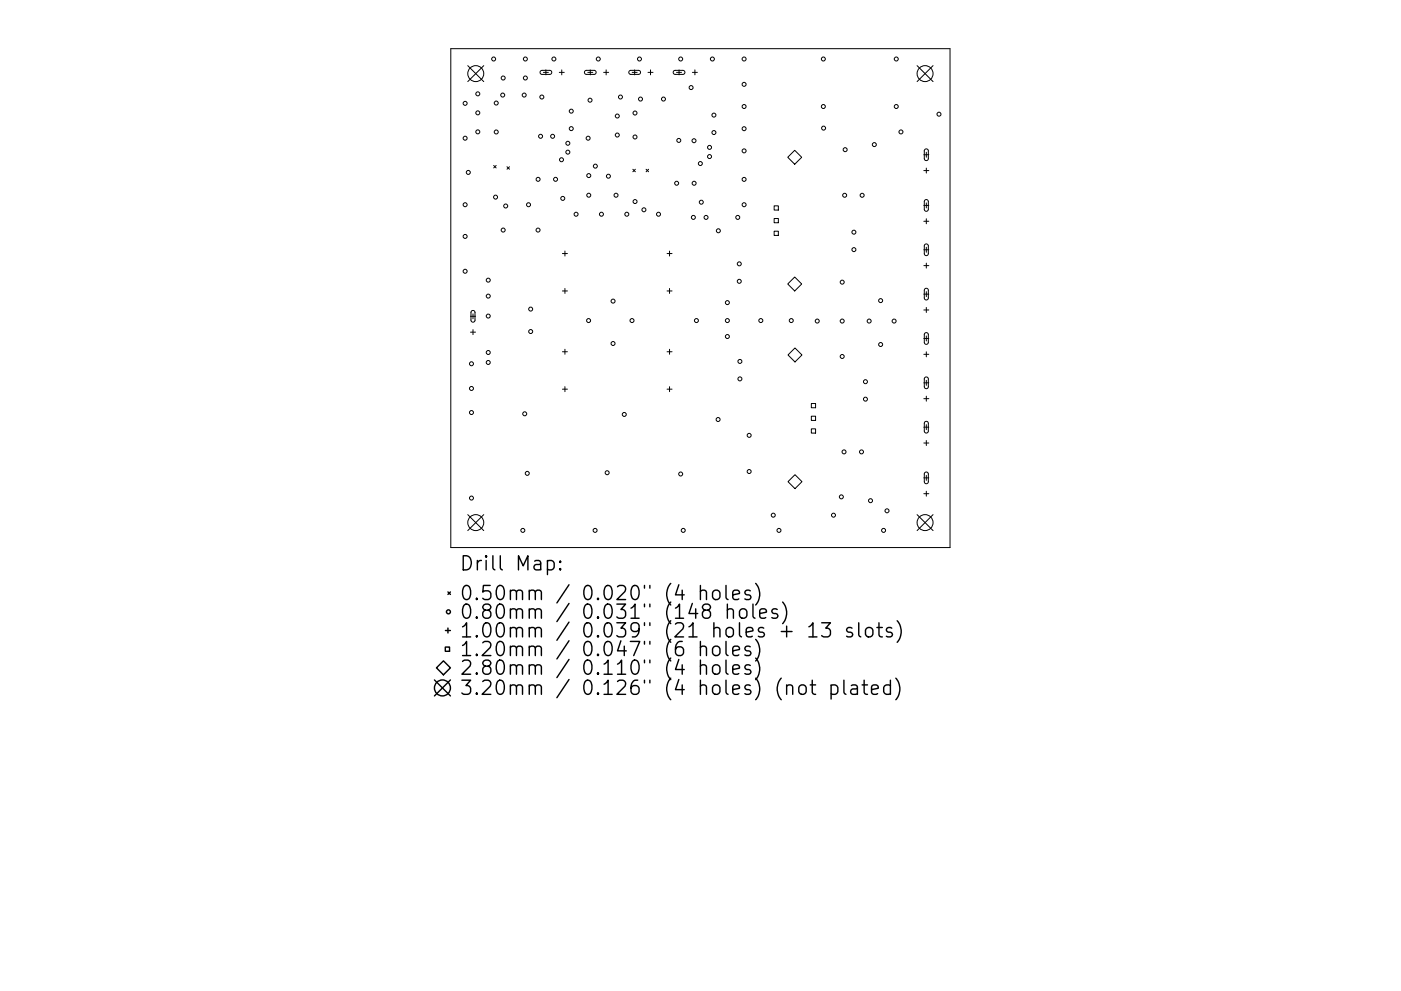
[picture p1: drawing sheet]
<svg xmlns="http://www.w3.org/2000/svg" width="297mm" height="210mm" viewBox="0 0 297 210" stroke-linecap="round" stroke-linejoin="round" font-family="sans-serif">
<defs><g id="words">
<g font-size="4.2">
<text x="97.5" y="121.1">Drill Map:</text>
<text x="97.5" y="127.4">0.50mm / 0.020&quot; (4 holes)</text>
<text x="97.5" y="131.3">0.80mm / 0.031&quot; (148 holes)</text>
<text x="97.5" y="135.3">1.00mm / 0.039&quot; (21 holes + 13 slots)</text>
<text x="97.5" y="139.2">1.20mm / 0.047&quot; (6 holes)</text>
<text x="97.5" y="143.2">2.80mm / 0.110&quot; (4 holes)</text>
<text x="97.5" y="147.5">3.20mm / 0.126&quot; (4 holes) (not plated)</text>
</g>
</g></defs>
<g fill="none" stroke="#000" stroke-width=".21">
<path d="M95.6 10.3h105.8v105.9h-105.8zM99.2 13.9l3.4 3.4M102.6 13.9l-3.4 3.4M114.6 15.1l.3-.2h1.7l.3 .2 .1 .3-.4 .4h-1.7l-.4-.3zM115.2 15.4h1.1M115.7 14.8v1.1M118.6 15.4h1M119.1 14.8v1.1M124 15.1l.3-.2h1.7l.3 .2 .1 .3-.4 .4h-1.7l-.4-.3zM124.6 15.4h1.1M125.2 14.8v1.1M128 15.4h1"/>
<path d="M128.5 14.8v1.1M133.4 15.1l.3-.2h1.8l.2 .2 .1 .3-.3 .4h-1.8l-.4-.3zM134 15.4h1.1M134.6 14.8v1.1M137.4 15.4h1.1M137.9 14.8v1.1M142.9 15.1l.2-.2h1.8l.2 .2 .1 .3-.3 .4h-1.8l-.3-.3zM143.4 15.4h1.1M144 14.8v1.1M146.8 15.4h1.1M147.3 14.8v1.1M194.4 13.9l3.4 3.4"/>
<path d="M197.8 13.9l-3.4 3.4M104.7 35.1l.5 .5M105.2 35.1l-.5 .5M107.5 35.4l.5 .5M108 35.4l-.5 .5M134.2 35.9l.5 .5M134.7 35.9l-.5 .5M137 35.9l.5 .5M137.5 35.9l-.5 .5M167 33.4l1.5-1.5 1.5 1.5-1.5 1.5zM195.9 32.8h1M195.9 36.2h1"/>
<path d="M196.1 31.7l.4-.1 .3 .3v1.8l-.3 .4-.4-.1-.1-.3v-1.7zM196.4 32.3v1.1M196.4 35.7v1M119.2 53.8h1.1M119.8 53.3v1M141.4 53.8h1.1M142 53.3v1M164.1 43.7h.9v.9h-.9zM164.1 46.4h.9v.9h-.9zM164.1 49h.9v.9h-.9zM195.9 43.6h1M195.9 46.9h1"/>
<path d="M195.9 53h1M195.9 56.4h1M196.1 42.5l.4-.1 .3 .3v1.8l-.3 .3h-.4l-.1-.3v-1.8zM196.1 51.9l.4-.1 .3 .3v1.8l-.3 .3h-.4l-.1-.3v-1.8zM196.4 43.1v1M196.4 46.4v1.1M196.4 52.5v1M196.4 55.8v1.1M99.8 67.1h1M99.8 70.5h1M100 66l.4-.1 .3 .3v1.8l-.3 .3h-.4l-.1-.3v-1.7zM100.3 66.6v1"/>
<path d="M100.3 69.9v1.1M119.2 61.7h1.1M119.2 74.6h1.1M119.8 61.2v1.1M119.8 74.1v1.1M141.4 61.7h1.1M141.4 74.6h1.1M142 61.2v1.1M142 74.1v1.1M167 60.3l1.5-1.5 1.5 1.5-1.5 1.4zM167.1 75.3l1.5-1.5 1.4 1.5-1.4 1.5zM195.9 62.4h1"/>
<path d="M195.9 65.8h1M195.9 71.8h1M195.9 75.2h1M196.1 61.3l.4-.1 .3 .3v1.8l-.3 .3h-.4l-.1-.3v-1.7zM196.1 70.7l.4-.1 .3 .3v1.8l-.3 .4-.4-.1-.1-.3v-1.7zM196.4 61.9v1M196.4 65.2v1.1M196.4 71.3v1M196.4 74.6v1.1M119.2 82.6h1.1M119.8 82v1.1M141.4 82.6h1.1"/>
<path d="M142 82v1.1M172 85.6h.9v.9h-.9zM172 88.3h.9v.9h-.9zM172 91h.9v.9h-.9zM195.9 81.2h1M195.9 84.6h1M195.9 90.6h1M195.9 94h1M196.1 80.1l.4-.1 .3 .3v1.8l-.3 .4-.4-.1-.1-.3v-1.7zM196.1 89.5l.4-.1 .3 .3v1.8l-.3 .4-.4-.1-.1-.3v-1.7zM196.4 80.7v1.1M196.4 84.1v1"/>
<path d="M196.4 90.1v1.1M196.4 93.5v1M99.2 109.2l3.4 3.4M102.6 109.2l-3.4 3.4M167.1 102.2l1.5-1.5 1.4 1.5-1.4 1.5zM194.4 109.2l3.4 3.4M195.9 101.4h1M195.9 104.7h1M196.1 100.3l.4-.1 .3 .3v1.8l-.3 .3h-.4l-.1-.3v-1.8zM196.4 100.9v1M196.4 104.2v1.1M197.8 109.2l-3.4 3.4"/>
<circle cx="100.9" cy="15.6" r="1.69"/>
<circle cx="101.3" cy="19.9" r=".42"/>
<circle cx="104.7" cy="12.5" r=".42"/>
<circle cx="106.7" cy="16.6" r=".42"/>
<circle cx="111.4" cy="12.5" r=".42"/>
<circle cx="111.4" cy="16.6" r=".42"/>
<circle cx="117.4" cy="12.5" r=".42"/>
<circle cx="126.8" cy="12.5" r=".42"/>
<circle cx="135.6" cy="12.5" r=".42"/>
<circle cx="144.3" cy="12.5" r=".42"/>
<circle cx="146.5" cy="18.6" r=".42"/>
<circle cx="151" cy="12.5" r=".42"/>
<circle cx="157.8" cy="12.5" r=".42"/>
<circle cx="157.8" cy="17.9" r=".42"/>
<circle cx="174.6" cy="12.5" r=".42"/>
<circle cx="190" cy="12.5" r=".42"/>
<circle cx="196.1" cy="15.6" r="1.69"/>
<circle cx="98.6" cy="21.9" r=".42"/>
<circle cx="98.6" cy="29.3" r=".42"/>
<circle cx="99.3" cy="36.6" r=".42"/>
<circle cx="101.3" cy="23.9" r=".42"/>
<circle cx="101.3" cy="28" r=".42"/>
<circle cx="105.2" cy="21.9" r=".42"/>
<circle cx="105.2" cy="28" r=".42"/>
<circle cx="106.6" cy="20.2" r=".42"/>
<circle cx="111.1" cy="20.2" r=".42"/>
<circle cx="114.1" cy="38" r=".42"/>
<circle cx="114.6" cy="28.9" r=".42"/>
<circle cx="114.9" cy="20.6" r=".42"/>
<circle cx="117.2" cy="28.9" r=".42"/>
<circle cx="117.8" cy="38" r=".42"/>
<circle cx="119" cy="33.9" r=".42"/>
<circle cx="120.4" cy="30.4" r=".42"/>
<circle cx="120.4" cy="32.3" r=".42"/>
<circle cx="121.1" cy="27.3" r=".42"/>
<circle cx="121.1" cy="23.6" r=".42"/>
<circle cx="124.7" cy="29.3" r=".42"/>
<circle cx="124.8" cy="37.3" r=".42"/>
<circle cx="125.1" cy="21.3" r=".42"/>
<circle cx="126.2" cy="35.3" r=".42"/>
<circle cx="129" cy="37.4" r=".42"/>
<circle cx="130.9" cy="28.6" r=".42"/>
<circle cx="130.9" cy="24.6" r=".42"/>
<circle cx="131.5" cy="20.6" r=".42"/>
<circle cx="134.6" cy="29.1" r=".42"/>
<circle cx="134.6" cy="24" r=".42"/>
<circle cx="135.8" cy="21" r=".42"/>
<circle cx="140.7" cy="21" r=".42"/>
<circle cx="143.5" cy="38.9" r=".42"/>
<circle cx="143.9" cy="29.8" r=".42"/>
<circle cx="147.1" cy="29.9" r=".42"/>
<circle cx="147.2" cy="38.9" r=".42"/>
<circle cx="148.5" cy="34.7" r=".42"/>
<circle cx="150.4" cy="33.2" r=".42"/>
<circle cx="150.4" cy="31.3" r=".42"/>
<circle cx="151.4" cy="24.4" r=".42"/>
<circle cx="151.4" cy="28.1" r=".42"/>
<circle cx="157.8" cy="32" r=".42"/>
<circle cx="157.8" cy="22.6" r=".42"/>
<circle cx="157.8" cy="27.3" r=".42"/>
<circle cx="157.8" cy="38.1" r=".42"/>
<circle cx="174.6" cy="22.6" r=".42"/>
<circle cx="174.6" cy="27.2" r=".42"/>
<circle cx="179.2" cy="31.8" r=".42"/>
<circle cx="185.4" cy="30.7" r=".42"/>
<circle cx="190" cy="22.6" r=".42"/>
<circle cx="191" cy="28" r=".42"/>
<circle cx="199.1" cy="24.2" r=".42"/>
<circle cx="98.6" cy="50.2" r=".42"/>
<circle cx="98.6" cy="57.6" r=".42"/>
<circle cx="98.6" cy="43.4" r=".42"/>
<circle cx="103.5" cy="59.4" r=".42"/>
<circle cx="105.1" cy="41.8" r=".42"/>
<circle cx="106.7" cy="48.8" r=".42"/>
<circle cx="107.2" cy="43.7" r=".42"/>
<circle cx="112.1" cy="43.4" r=".42"/>
<circle cx="114.1" cy="48.8" r=".42"/>
<circle cx="119.3" cy="42.1" r=".42"/>
<circle cx="122.1" cy="45.5" r=".42"/>
<circle cx="124.8" cy="41.4" r=".42"/>
<circle cx="127.5" cy="45.5" r=".42"/>
<circle cx="130.6" cy="41.4" r=".42"/>
<circle cx="132.9" cy="45.5" r=".42"/>
<circle cx="134.6" cy="42.8" r=".42"/>
<circle cx="136.5" cy="44.5" r=".42"/>
<circle cx="139.6" cy="45.5" r=".42"/>
<circle cx="147" cy="46.1" r=".42"/>
<circle cx="148.7" cy="42.9" r=".42"/>
<circle cx="149.7" cy="46.1" r=".42"/>
<circle cx="152.3" cy="49" r=".42"/>
<circle cx="156.4" cy="46.1" r=".42"/>
<circle cx="156.7" cy="56" r=".42"/>
<circle cx="156.7" cy="59.7" r=".42"/>
<circle cx="157.8" cy="43.4" r=".42"/>
<circle cx="178.6" cy="59.9" r=".42"/>
<circle cx="179.1" cy="41.4" r=".42"/>
<circle cx="181" cy="53" r=".42"/>
<circle cx="181" cy="49.3" r=".42"/>
<circle cx="182.8" cy="41.4" r=".42"/>
<circle cx="100" cy="77.2" r=".42"/>
<circle cx="103.5" cy="67.1" r=".42"/>
<circle cx="103.5" cy="62.8" r=".42"/>
<circle cx="103.5" cy="74.8" r=".42"/>
<circle cx="103.5" cy="76.9" r=".42"/>
<circle cx="112.5" cy="65.6" r=".42"/>
<circle cx="112.5" cy="70.3" r=".42"/>
<circle cx="124.8" cy="68" r=".42"/>
<circle cx="130" cy="63.9" r=".42"/>
<circle cx="130" cy="72.9" r=".42"/>
<circle cx="134" cy="68" r=".42"/>
<circle cx="147.7" cy="68" r=".42"/>
<circle cx="154.2" cy="64.2" r=".42"/>
<circle cx="154.2" cy="71.4" r=".42"/>
<circle cx="154.2" cy="68" r=".42"/>
<circle cx="156.9" cy="76.7" r=".42"/>
<circle cx="161.3" cy="68" r=".42"/>
<circle cx="167.8" cy="68" r=".42"/>
<circle cx="173.3" cy="68.1" r=".42"/>
<circle cx="178.6" cy="75.6" r=".42"/>
<circle cx="178.6" cy="68.1" r=".42"/>
<circle cx="184.3" cy="68.1" r=".42"/>
<circle cx="186.7" cy="73.1" r=".42"/>
<circle cx="186.7" cy="63.8" r=".42"/>
<circle cx="189.6" cy="68.1" r=".42"/>
<circle cx="100" cy="87.5" r=".42"/>
<circle cx="100" cy="82.4" r=".42"/>
<circle cx="111.3" cy="87.8" r=".42"/>
<circle cx="132.4" cy="87.9" r=".42"/>
<circle cx="152.3" cy="89" r=".42"/>
<circle cx="156.9" cy="80.4" r=".42"/>
<circle cx="158.8" cy="92.4" r=".42"/>
<circle cx="179" cy="95.9" r=".42"/>
<circle cx="182.7" cy="95.9" r=".42"/>
<circle cx="183.5" cy="84.7" r=".42"/>
<circle cx="183.5" cy="81" r=".42"/>
<circle cx="100" cy="105.7" r=".42"/>
<circle cx="100.9" cy="110.9" r="1.69"/>
<circle cx="110.8" cy="112.5" r=".42"/>
<circle cx="111.8" cy="100.4" r=".42"/>
<circle cx="126.2" cy="112.5" r=".42"/>
<circle cx="128.7" cy="100.3" r=".42"/>
<circle cx="144.3" cy="100.6" r=".42"/>
<circle cx="144.9" cy="112.5" r=".42"/>
<circle cx="158.8" cy="100" r=".42"/>
<circle cx="163.9" cy="109.3" r=".42"/>
<circle cx="165.2" cy="112.5" r=".42"/>
<circle cx="176.7" cy="109.3" r=".42"/>
<circle cx="178.4" cy="105.4" r=".42"/>
<circle cx="184.6" cy="106.2" r=".42"/>
<circle cx="187.3" cy="112.5" r=".42"/>
<circle cx="188.1" cy="108.4" r=".42"/>
<circle cx="196.1" cy="110.9" r="1.69"/>
</g>
<g fill="none" stroke="#000" stroke-width=".3">
<path d="M116.1 119.1l.8-.2 .6 .6v.8l-.3 .5-.3 .1-.8-.1M118.8 119.1l.1 .1-.1 .1-.2-.1 .2-.1v.2M94.4 137.3h.9v.9h-.9zM94.4 133.8h1.1M95 125.6l.5 .5M95 133.2v1.1M95.5 125.6l-.5 .5M118.8 120.6l.1 .2-.1 .1-.2-.1 .2-.2v.3M148.5 125.5a.74 .74 0 0 1 1.3 .1v1.6M148.5 137.4a.74 .74 0 0 1 1.3 .1v1.6M148.5 124.2v3M148.5 136.1v3"/>
<path d="M151.2 125.5a.81 .81 0 0 1 .8-.3 .81 .81 0 0 1 .6 .6v.8a.81 .81 0 0 1-.7 .6 .81 .81 0 0 1-.8-.6v-.8zM151.4 137.2a.81 .81 0 0 1 1.2 .5v.8a.81 .81 0 0 1-.7 .6 .81 .81 0 0 1-.8-.6v-.8zM153.9 124.2v2.6l.5 .4M153.9 136.1v2.6l.5 .4M154.2 129.5a.74 .74 0 0 1 1.3 .1v1.6M154.2 128.2v3M155.4 126.2l1.4-.3-.2-.5-.8-.2-.4 .4v1.2l.1 .3 .3 .1 .8-.1M155.4 138.1l1.4-.3-.2-.6-.8-.1-.4 .4v1.2l.1 .2 .3 .2 .8-.2M157.1 129.3a.81 .81 0 0 1 1.3 .4v.9a.81 .81 0 0 1-.8 .6 .81 .81 0 0 1-.8-.6v-.9zM159.1 125.4l-.7-.2-.5 .4 .2 .5 1 .3 .1 .2-.1 .5-.3 .1-.9-.1M159.1 137.2l-.7-.1-.5 .4 .2 .4 1 .3 .1 .3-.1 .4-.3 .2-.9-.2M159.6 128.2v2.5l.5 .5"/>
<path d="M160.2 123.8a3.4 3.4 0 0 1 0 4.6M160.2 135.7a3.4 3.4 0 0 1 0 4.5M160.2 139.6a3.4 3.4 0 0 1 0 4.6M161.1 130.2l1.4-.3-.1-.6-.9-.1-.4 .4v1.1l.1 .3 .3 .2 .9-.2M164.8 129.3l-.7-.1-.5 .4 .2 .4 1 .3 .1 .3-.1 .4-.3 .2-.9-.2M165.9 127.7a3.4 3.4 0 0 1 0 4.6M171.5 133l.9-.9v3M171.5 135.1h1.7M174.2 132.1h1.9l-1 1.2a.81 .81 0 0 1 1 .5v.8l-.3 .4-.3 .1h-.9l-.4-.3M180.6 133.3l-.7-.2-.4 .5 .1 .4 1 .3 .2 .3-.2 .4-.2 .1-.9-.1M182.1 132.1v2.6l.4 .4M183.6 133.4a.81 .81 0 0 1 .8-.3 .81 .81 0 0 1 .7 .6v.9a.81 .81 0 0 1-.8 .6 .81 .81 0 0 1-.8-.6v-.9z"/>
<path d="M185.9 133.1h1.2M186.4 132.1v2.6l.1 .3 .6 .1M189.1 133.3l-.7-.2-.5 .5 .2 .4 1 .3 .1 .3-.1 .4-.3 .1-.9-.1M190.2 131.7a3.4 3.4 0 0 1 0 4.6M92.1 144.3l3.4 3.3M92.5 141.7l1.5-1.5 1.5 1.5-1.5 1.5zM95.5 144.3l-3.4 3.3M148.5 141.3a.74 .74 0 0 1 1.3 .2v1.5M148.5 140v3M151.2 141.3a.81 .81 0 0 1 .8-.3 .81 .81 0 0 1 .6 .6v.9a.81 .81 0 0 1-.7 .6 .81 .81 0 0 1-.8-.6v-.9zM153.9 140v2.6l.5 .4M155.4 142l1.4-.2-.2-.6-.8-.2-.4 .5v1.1l.1 .3 .3 .1 .8-.1"/>
<path d="M159.1 141.2l-.7-.2-.5 .5 .2 .4 1 .3 .1 .3-.1 .4-.3 .1-.9-.1M169.5 145.6a.81 .81 0 0 1 .8-.3 .81 .81 0 0 1 .6 .6v.8a.81 .81 0 0 1-.8 .6 .81 .81 0 0 1-.7-.6v-.8zM171.8 145.3h1.1M172.2 144.3v2.6l.2 .3 .5 .1M176.2 145.5l.9-.2 .5 .6v.8l-.2 .5-.3 .1-.9-.1M176.2 145.3v3M178.9 144.3v2.6l.5 .4M180.5 145.5l.3-.2 .8 .2 .2 .2v1.6M181.8 146l-1 .2a.59 .59 0 0 0-.5 .5 .59 .59 0 0 0 .5 .6l1-.1M182.8 145.3h1.1M183.2 144.3v2.6l.2 .3 .5 .1M184.8 146.3l1.4-.3-.1-.5-.9-.2-.4 .4v1.2l.1 .3 .3 .1 .9-.1"/>
<path d="M188.8 145.5l-.9-.2-.5 .6v.8l.2 .5 .3 .1 .9-.1M188.8 144.3v3M189.9 143.9a3.4 3.4 0 0 1 0 4.6"/>
<circle cx="95.1" cy="129.8" r=".42"/>
<circle cx="93.8" cy="146" r="1.69"/>
</g>
<use href="#words"/>
</svg>
